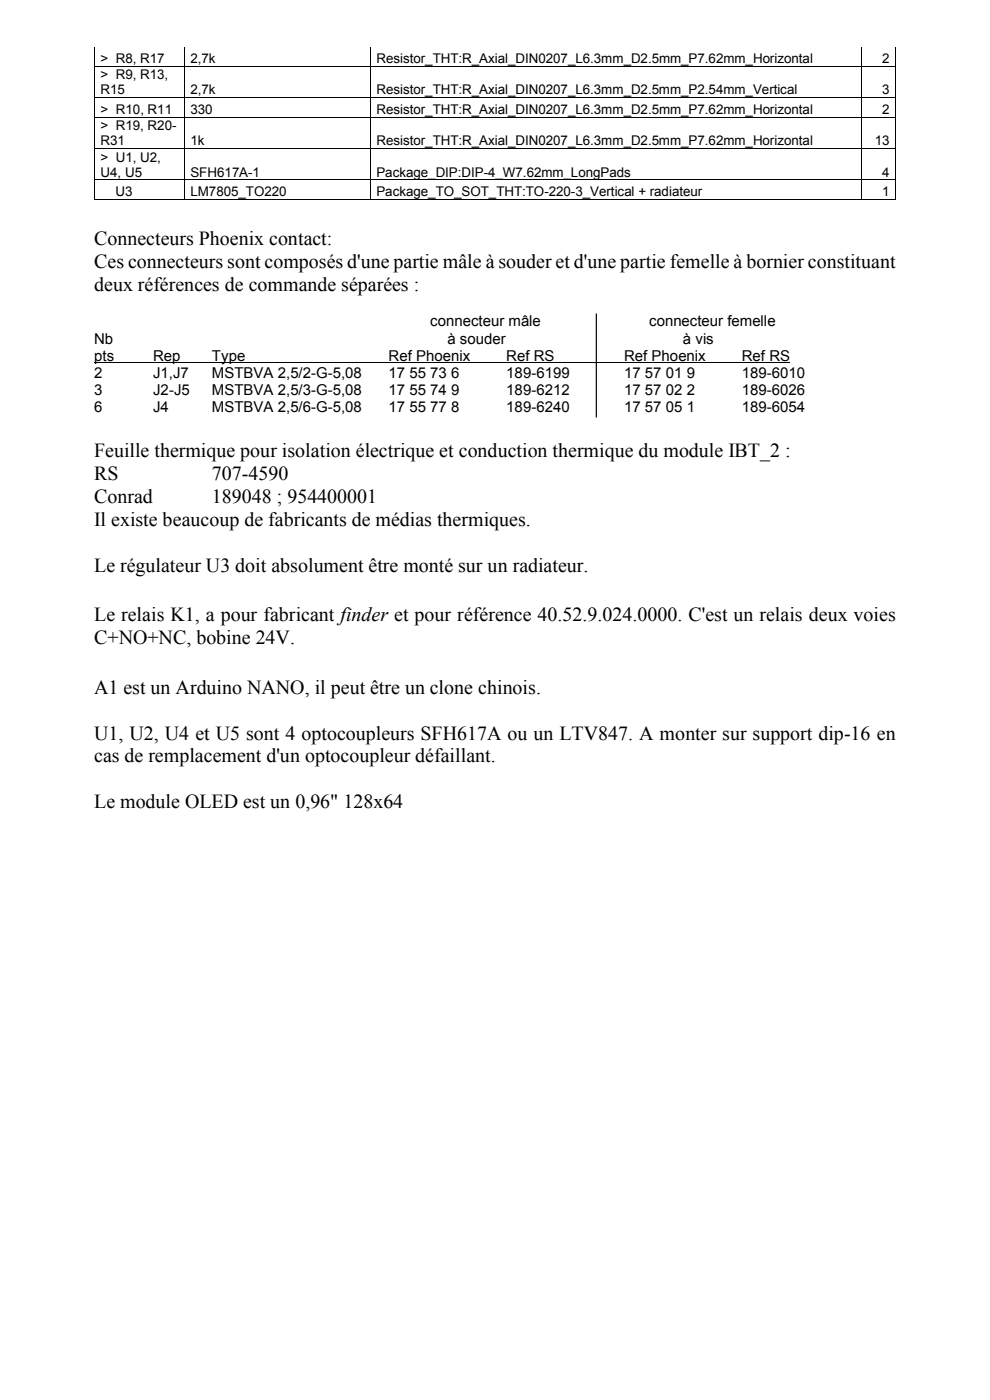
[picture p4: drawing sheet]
<svg xmlns="http://www.w3.org/2000/svg" width="210mm" height="297mm" viewBox="0 0 210 297" stroke-linecap="round" stroke-linejoin="round" font-family="sans-serif">
<defs><g id="words">
<g font-size="4.2">
<text x="20" y="52">Connecteurs Phoenix contact:</text>
<text x="20" y="56.9">Ces connecteurs sont composés d'une partie mâle à souder et d'une partie femelle à bornier constituant</text>
<text x="20" y="61.7">deux références de commande séparées :</text>
<text x="20" y="97">Feuille thermique pour isolation électrique et conduction thermique du module IBT_2 :</text>
<text x="20" y="101.9">RS</text>
<text x="45" y="101.9">707-4590</text>
<text x="20" y="106.7">Conrad</text>
<text x="45" y="106.7">189048 ; 954400001</text>
<text x="20" y="111.6">Il existe beaucoup de fabricants de médias thermiques.</text>
<text x="20" y="121.3">Le régulateur U3 doit absolument être monté sur un radiateur.</text>
<text x="20" y="131.8">Le relais K1, a pour fabricant finder et pour référence 40.52.9.024.0000. C'est un relais deux voies</text>
<text x="20" y="136.7">C+NO+NC, bobine 24V.</text>
<text x="20" y="147.2">A1 est un Arduino NANO, il peut être un clone chinois.</text>
<text x="20" y="156.9">U1, U2, U4 et U5 sont 4 optocoupleurs SFH617A ou un LTV847. A monter sur support dip-16 en</text>
<text x="20" y="161.8">cas de remplacement d'un optocoupleur défaillant.</text>
<text x="20" y="171.5">Le module OLED est un 0,96&quot; 128x64</text>
</g>
<g font-size="3.2">
<text x="91.3" y="69.3">connecteur mâle</text>
<text x="137.7" y="69.3">connecteur femelle</text>
<text x="20" y="72.9">Nb</text>
<text x="20" y="76.5">pts</text>
<text x="32.5" y="76.5">Rep</text>
<text x="45" y="76.5">Type</text>
<text x="82.4" y="76.5">Ref Phoenix</text>
<text x="94.9" y="72.9">à souder</text>
<text x="107.4" y="76.5">Ref RS</text>
<text x="132.4" y="76.5">Ref Phoenix</text>
<text x="144.9" y="72.9">à vis</text>
<text x="157.4" y="76.5">Ref RS</text>
<text x="20" y="80.2">2</text>
<text x="20" y="83.9">3</text>
<text x="32.5" y="80.2">J1,J7</text>
<text x="32.5" y="83.9">J2-J5</text>
<text x="45" y="80.2">MSTBVA 2,5/2-G-5,08</text>
<text x="45" y="83.9">MSTBVA 2,5/3-G-5,08</text>
<text x="82.4" y="80.2">17 55 73 6</text>
<text x="82.4" y="83.9">17 55 74 9</text>
<text x="107.4" y="80.2">189-6199</text>
<text x="107.4" y="83.9">189-6212</text>
<text x="132.4" y="80.2">17 57 01 9</text>
<text x="132.4" y="83.9">17 57 02 2</text>
<text x="157.4" y="80.2">189-6010</text>
<text x="157.4" y="83.9">189-6026</text>
<text x="20" y="87.5">6</text>
<text x="32.5" y="87.5">J4</text>
<text x="45" y="87.5">MSTBVA 2,5/6-G-5,08</text>
<text x="82.4" y="87.5">17 55 77 8</text>
<text x="107.4" y="87.5">189-6240</text>
<text x="132.4" y="87.5">17 57 05 1</text>
<text x="157.4" y="87.5">189-6054</text>
</g>
<g font-size="2.8">
<text x="21.3" y="13.4">&gt; R8, R17</text>
<text x="21.3" y="16.8">&gt; R9, R13,</text>
<text x="40.4" y="13.4">2,7k</text>
<text x="79.8" y="13.4">Resistor_THT:R_Axial_DIN0207_L6.3mm_D2.5mm_P7.62mm_Horizontal</text>
<text x="187.1" y="13.4">2</text>
<text x="21.3" y="20">R15</text>
<text x="40.4" y="20">2,7k</text>
<text x="79.8" y="20">Resistor_THT:R_Axial_DIN0207_L6.3mm_D2.5mm_P2.54mm_Vertical</text>
<text x="187.1" y="20">3</text>
<text x="21.3" y="24.2">&gt; R10, R11</text>
<text x="21.3" y="27.6">&gt; R19, R20-</text>
<text x="40.4" y="24.2">330</text>
<text x="79.8" y="24.2">Resistor_THT:R_Axial_DIN0207_L6.3mm_D2.5mm_P7.62mm_Horizontal</text>
<text x="187.1" y="24.2">2</text>
<text x="21.3" y="30.9">R31</text>
<text x="21.3" y="34.3">&gt; U1, U2,</text>
<text x="40.4" y="30.9">1k</text>
<text x="79.8" y="30.9">Resistor_THT:R_Axial_DIN0207_L6.3mm_D2.5mm_P7.62mm_Horizontal</text>
<text x="185.6" y="30.9">13</text>
<text x="21.3" y="37.5">U4, U5</text>
<text x="24.5" y="41.7">U3</text>
<text x="40.4" y="37.5">SFH617A-1</text>
<text x="40.4" y="41.7">LM7805_TO220</text>
<text x="79.8" y="37.5">Package_DIP:DIP-4_W7.62mm_LongPads</text>
<text x="79.8" y="41.7">Package_TO_SOT_THT:TO-220-3_Vertical + radiateur</text>
<text x="187.1" y="37.5">4</text>
<text x="187.1" y="41.7">1</text>
</g>
</g></defs>
<g fill="none" stroke="#000" stroke-width=".21">
<path d="M20.1 10v4M20.1 14.1v6.5M20.2 14.1h18.8M39.1 10v4M39.1 14.1v6.5M39.2 14.1h39.3M78.6 10v4M78.6 14.1v6.5M78.7 14.1h103.9M182.7 10v4M182.7 14.1v6.5M182.8 14.1h7"/>
<path d="M189.9 10v4M189.9 14.1v6.5M20.1 20.8v4M20.1 24.9v6.6M20.1 31.6v6.5M20.1 38.3v3.9M20.2 20.7h18.8M20.2 24.8h18.8M20.2 31.5h18.8M20.2 38.2h18.8M39.1 20.8v4M39.1 24.9v6.6"/>
<path d="M39.1 31.6v6.5M39.1 38.3v3.9M39.2 20.7h39.3M39.2 24.8h39.3M39.2 31.5h39.3M39.2 38.2h39.3M78.6 20.8v4M78.6 24.9v6.6M78.6 31.6v6.5M78.6 38.3v3.9M78.7 20.7h103.9M78.7 24.8h103.9"/>
<path d="M78.7 31.5h103.9M78.7 38.2h103.9M182.7 20.8v4M182.7 24.9v6.6M182.7 31.6v6.5M182.7 38.3v3.9M182.8 20.7h7M182.8 24.8h7M182.8 31.5h7M182.8 38.2h7M189.9 20.8v4M189.9 24.9v6.6"/>
<path d="M189.9 31.6v6.5M189.9 38.3v3.9M20.2 42.3h18.8M39.2 42.3h39.3M78.7 42.3h103.9M182.8 42.3h7M20 77h147.6"/>
</g>
<g fill="#000">
<path d="M20 14h.2v.1h-.2zM39 14h.2v.1h-.2zM78.5 14h.2v.1h-.2zM182.6 14h.2v.1h-.2zM189.8 14h.2v.1h-.2zM20 20.6h.2v.2h-.2zM20 24.8h.2v.1h-.2zM20 31.5h.2v.1h-.2zM20 38.1h.2v.2h-.2zM39 20.6h.2v.2h-.2zM39 24.8h.2v.1h-.2zM39 31.5h.2v.1h-.2z"/>
<path d="M39 38.1h.2v.2h-.2zM78.5 20.6h.2v.2h-.2zM78.5 24.8h.2v.1h-.2zM78.5 31.5h.2v.1h-.2zM78.5 38.1h.2v.2h-.2zM182.6 20.6h.2v.2h-.2zM182.6 24.8h.2v.1h-.2zM182.6 31.5h.2v.1h-.2zM182.6 38.1h.2v.2h-.2zM189.8 20.6h.2v.2h-.2zM189.8 24.8h.2v.1h-.2zM189.8 31.5h.2v.1h-.2z"/>
<path d="M189.8 38.1h.2v.2h-.2zM20 42.2h.2v.2h-.2zM39 42.2h.2v.2h-.2zM78.5 42.2h.2v.2h-.2zM182.6 42.2h.2v.2h-.2zM189.8 42.2h.2v.2h-.2z"/>
</g>
<path d="M126.5 66.5v22.1" fill="none" stroke="#000" stroke-width=".25"/>
<use href="#words"/>
</svg>
